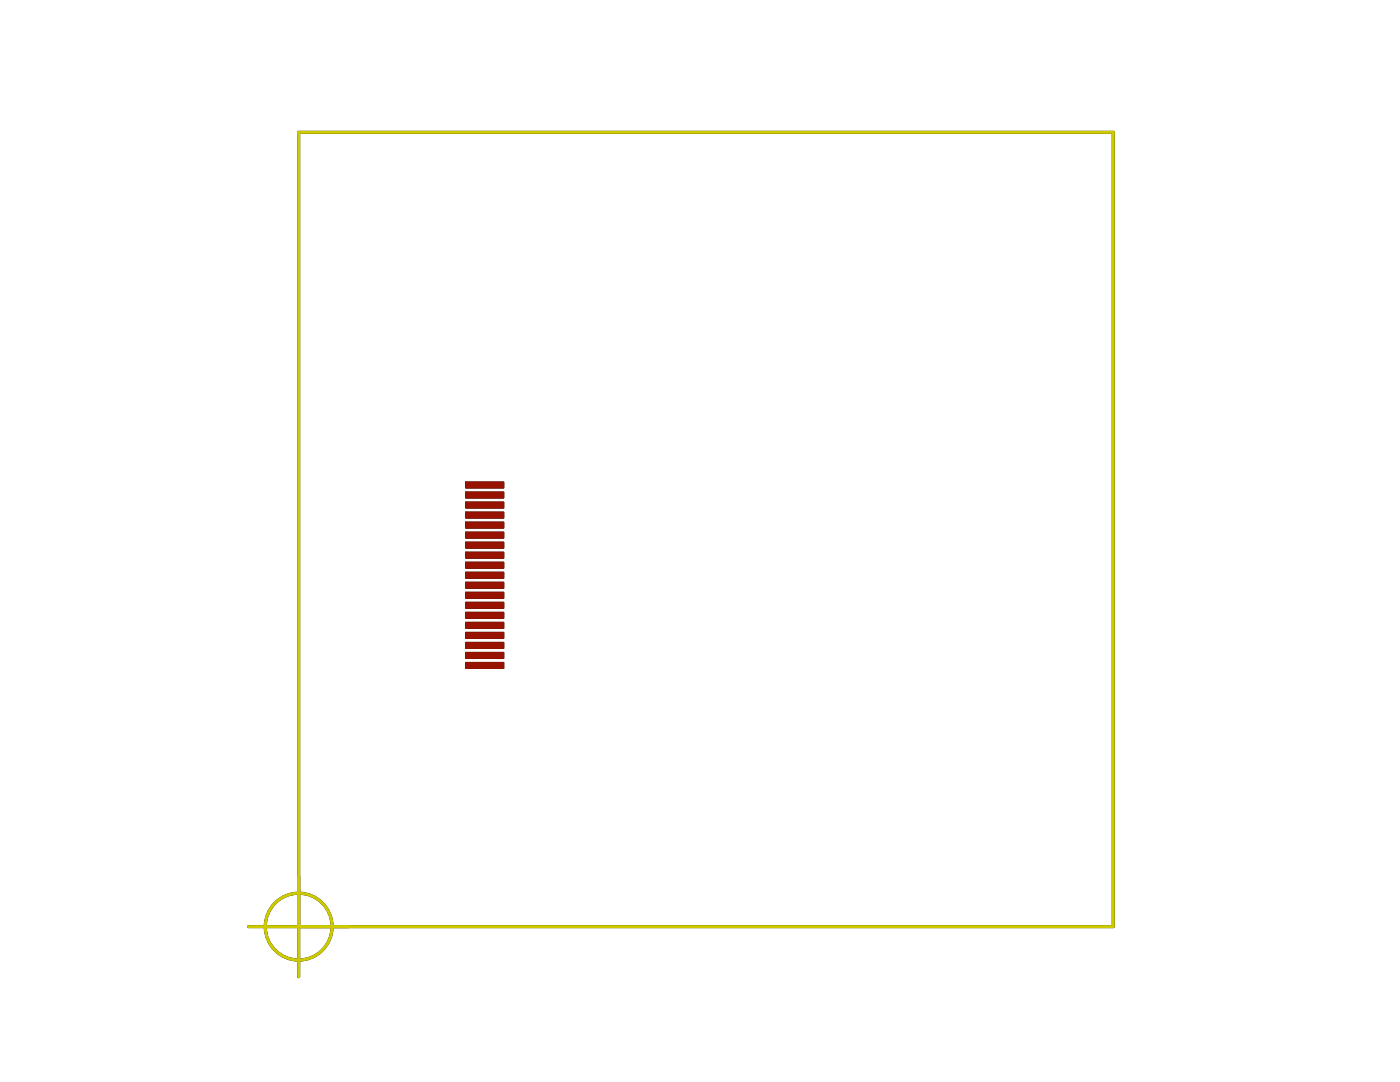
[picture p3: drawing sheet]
<svg xmlns="http://www.w3.org/2000/svg" width="279mm" height="216mm" viewBox="0 0 279 216" stroke-linecap="round" stroke-linejoin="round" font-family="sans-serif">
<g fill="none" stroke="#000" stroke-width=".6">
<path d="M49.6 184.9h172.6v-158.5h-162.6v168.5"/>
<circle cx="59.6" cy="184.9" r="6.7"/>
</g>
<g fill="#000" stroke="#000" stroke-width=".2">
<path d="M92.9 98.2h7.6v1.2h-7.6z" fill-rule="evenodd"/>
<path d="M92.9 96.2h7.6v1.2h-7.6z" fill-rule="evenodd"/>
<path d="M92.9 118.2h7.6v1.2h-7.6z" fill-rule="evenodd"/>
<path d="M92.9 116.2h7.6v1.2h-7.6z" fill-rule="evenodd"/>
<path d="M92.9 114.2h7.6v1.2h-7.6z" fill-rule="evenodd"/>
<path d="M92.9 112.2h7.6v1.2h-7.6z" fill-rule="evenodd"/>
<path d="M92.9 110.2h7.6v1.2h-7.6z" fill-rule="evenodd"/>
<path d="M92.9 108.2h7.6v1.2h-7.6z" fill-rule="evenodd"/>
<path d="M92.9 106.2h7.6v1.2h-7.6z" fill-rule="evenodd"/>
<path d="M92.9 104.2h7.6v1.2h-7.6z" fill-rule="evenodd"/>
<path d="M92.9 102.2h7.6v1.2h-7.6z" fill-rule="evenodd"/>
<path d="M92.9 100.2h7.6v1.2h-7.6z" fill-rule="evenodd"/>
<path d="M92.9 132.2h7.6v1.2h-7.6z" fill-rule="evenodd"/>
<path d="M92.9 130.2h7.6v1.2h-7.6z" fill-rule="evenodd"/>
<path d="M92.9 128.2h7.6v1.2h-7.6z" fill-rule="evenodd"/>
<path d="M92.9 126.2h7.6v1.2h-7.6z" fill-rule="evenodd"/>
<path d="M92.9 124.2h7.6v1.2h-7.6z" fill-rule="evenodd"/>
<path d="M92.9 122.2h7.6v1.2h-7.6z" fill-rule="evenodd"/>
<path d="M92.9 120.2h7.6v1.2h-7.6z" fill-rule="evenodd"/>
</g>
<g fill="none" stroke="#cdca00" stroke-width=".6">
<path d="M49.6 184.9h172.6v-158.5h-162.6v168.5"/>
<circle cx="59.6" cy="184.9" r="6.7"/>
</g>
<g fill="#981200" stroke="#981200" stroke-width=".2">
<path d="M92.9 132.2h7.6v1.2h-7.6z" fill-rule="evenodd"/>
<path d="M92.9 130.2h7.6v1.2h-7.6z" fill-rule="evenodd"/>
<path d="M92.9 128.2h7.6v1.2h-7.6z" fill-rule="evenodd"/>
<path d="M92.9 126.2h7.6v1.2h-7.6z" fill-rule="evenodd"/>
<path d="M92.9 124.2h7.6v1.2h-7.6z" fill-rule="evenodd"/>
<path d="M92.9 122.2h7.6v1.2h-7.6z" fill-rule="evenodd"/>
<path d="M92.9 120.2h7.6v1.2h-7.6z" fill-rule="evenodd"/>
<path d="M92.9 118.2h7.6v1.2h-7.6z" fill-rule="evenodd"/>
<path d="M92.9 116.2h7.6v1.2h-7.6z" fill-rule="evenodd"/>
<path d="M92.9 114.2h7.6v1.2h-7.6z" fill-rule="evenodd"/>
<path d="M92.9 112.2h7.6v1.2h-7.6z" fill-rule="evenodd"/>
<path d="M92.9 110.2h7.6v1.2h-7.6z" fill-rule="evenodd"/>
<path d="M92.9 108.2h7.6v1.2h-7.6z" fill-rule="evenodd"/>
<path d="M92.9 106.2h7.6v1.2h-7.6z" fill-rule="evenodd"/>
<path d="M92.9 104.2h7.6v1.2h-7.6z" fill-rule="evenodd"/>
<path d="M92.9 102.2h7.6v1.2h-7.6z" fill-rule="evenodd"/>
<path d="M92.9 100.2h7.6v1.2h-7.6z" fill-rule="evenodd"/>
<path d="M92.9 98.2h7.6v1.2h-7.6z" fill-rule="evenodd"/>
<path d="M92.9 96.2h7.6v1.2h-7.6z" fill-rule="evenodd"/>
</g>
</svg>
